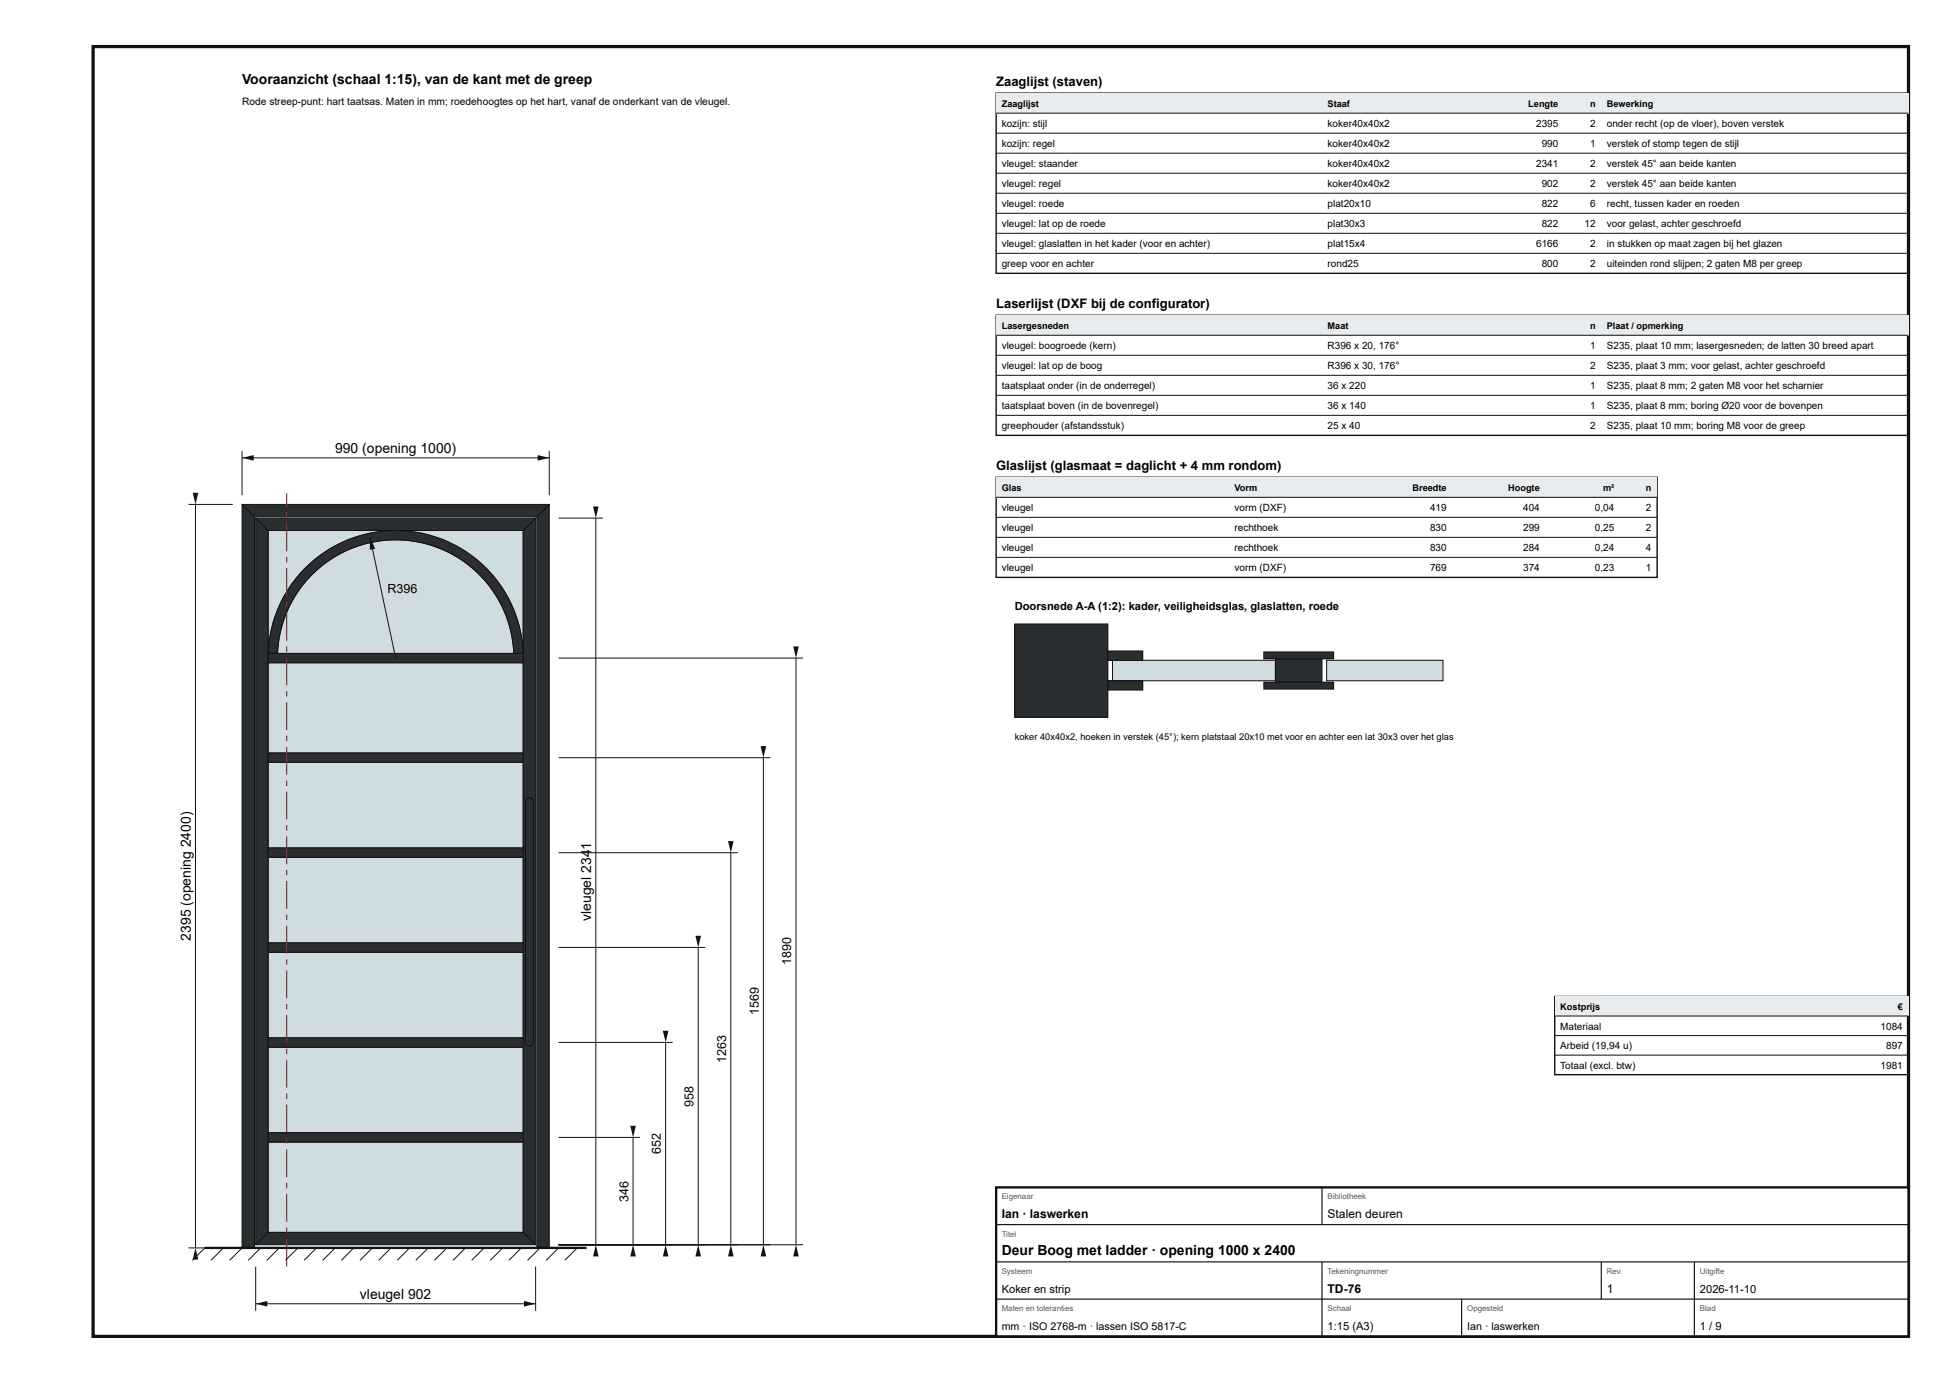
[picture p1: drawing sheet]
<svg xmlns="http://www.w3.org/2000/svg" width="420mm" height="297mm" viewBox="0 0 420 297" stroke-linecap="round" stroke-linejoin="round" font-family="sans-serif">
<defs><g id="words">
<g font-size="3">
<text x="52" y="18">Vooraanzicht (schaal 1:15), van de kant met de greep</text>
<text x="72" y="97.3">990 (opening 1000)</text>
<text x="127" y="182.5" transform="rotate(-90 127 182.5)">1</text>
<text x="127" y="197.8" transform="rotate(-90 127 197.8)">vleugel 234</text>
<text x="41" y="202" transform="rotate(-90 41 202)">2395 (opening 2400)</text>
<text x="215.2" y="269.6">Deur Boog met ladder · opening 1000 x 2400</text>
<text x="77.3" y="279">vleugel 902</text>
</g>
<g font-size="2.8">
<text x="214" y="18.5">Zaaglijst (staven)</text>
<text x="214" y="66.2">Laserlijst (DXF bij de configurator)</text>
<text x="214" y="101">Glaslijst (glasmaat = daglicht + 4 mm rondom)</text>
</g>
<g font-size="2.7">
<text x="83.3" y="127.4">R396</text>
<text x="170" y="207.3" transform="rotate(-90 170 207.3)">1890</text>
<text x="163" y="218" transform="rotate(-90 163 218)">1569</text>
<text x="156" y="228.2" transform="rotate(-90 156 228.2)">1263</text>
<text x="149" y="237.7" transform="rotate(-90 149 237.7)">958</text>
<text x="142" y="247.9" transform="rotate(-90 142 247.9)">652</text>
<text x="135" y="258.1" transform="rotate(-90 135 258.1)">346</text>
</g>
<g font-size="2.6">
<text x="215.2" y="261.6">Ian · laswerken</text>
<text x="285.2" y="261.6">Stalen deuren</text>
<text x="285.2" y="277.6">TD-76</text>
<text x="345.2" y="277.6">1</text>
</g>
<g font-size="2.4">
<text x="218" y="131">Doorsnede A-A (1:2): kader, veiligheidsglas, glaslatten, roede</text>
<text x="215.2" y="277.6">Koker en strip</text>
<text x="365.2" y="277.6">2026-11-10</text>
<text x="285.2" y="285.6">1:15 (A3)</text>
<text x="365.2" y="285.6">1 / 9</text>
</g>
<g font-size="2.3">
<text x="215.2" y="285.6">mm · ISO 2768-m · lassen ISO 5817-C</text>
<text x="315.2" y="285.6">Ian · laswerken</text>
</g>
<text font-size="2.2" x="52" y="22.5">Rode streep-punt: hart taatsas. Maten in mm; roedehoogtes op het hart, vanaf de onderkant van de vleugel.</text>
<g font-size="2.1">
<text x="215.2" y="27.3">kozijn: stijl</text>
<text x="285.2" y="27.3">koker40x40x2</text>
<text x="330" y="27.3">2395</text>
<text x="341.6" y="27.3">2</text>
<text x="345.2" y="27.3">onder recht (op de vloer), boven verstek</text>
<text x="215.2" y="31.6">kozijn: regel</text>
<text x="215.2" y="35.9">vleugel: staander</text>
<text x="285.2" y="31.6">koker40x40x2</text>
<text x="285.2" y="35.9">koker40x40x2</text>
<text x="330" y="35.9">2341</text>
<text x="331.2" y="31.6">990</text>
<text x="341.6" y="31.6">1</text>
<text x="341.6" y="35.9">2</text>
<text x="345.2" y="31.6">verstek of stomp tegen de stijl</text>
<text x="345.2" y="35.9">verstek 45° aan beide kanten</text>
<text x="215.2" y="40.2">vleugel: regel</text>
<text x="285.2" y="40.2">koker40x40x2</text>
<text x="331.2" y="40.2">902</text>
<text x="341.6" y="40.2">2</text>
<text x="345.2" y="40.2">verstek 45° aan beide kanten</text>
<text x="215.2" y="44.5">vleugel: roede</text>
<text x="285.2" y="44.5">plat20x10</text>
<text x="331.2" y="44.5">822</text>
<text x="341.6" y="44.5">6</text>
<text x="345.2" y="44.5">recht, tussen kader en roeden</text>
<text x="215.2" y="48.8">vleugel: lat op de roede</text>
<text x="215.2" y="53.1">vleugel: glaslatten in het kader (voor en achter)</text>
<text x="285.2" y="48.8">plat30x3</text>
<text x="285.2" y="53.1">plat15x4</text>
<text x="330" y="53.1">6166</text>
<text x="331.2" y="48.8">822</text>
<text x="340.4" y="48.8">12</text>
<text x="341.6" y="53.1">2</text>
<text x="345.2" y="48.8">voor gelast, achter geschroefd</text>
<text x="345.2" y="53.1">in stukken op maat zagen bij het glazen</text>
<text x="215.2" y="57.4">greep voor en achter</text>
<text x="285.2" y="57.4">rond25</text>
<text x="331.2" y="57.4">800</text>
<text x="341.6" y="57.4">2</text>
<text x="345.2" y="57.4">uiteinden rond slijpen; 2 gaten M8 per greep</text>
<text x="215.2" y="75">vleugel: boogroede (kern)</text>
<text x="285.2" y="75">R396 x 20, 176°</text>
<text x="341.6" y="75">1</text>
<text x="345.2" y="75">S235, plaat 10 mm; lasergesneden; de latten 30 breed apart</text>
<text x="215.2" y="79.3">vleugel: lat op de boog</text>
<text x="215.2" y="83.6">taatsplaat onder (in de onderregel)</text>
<text x="285.2" y="79.3">R396 x 30, 176°</text>
<text x="285.2" y="83.6">36 x 220</text>
<text x="341.6" y="79.3">2</text>
<text x="341.6" y="83.6">1</text>
<text x="345.2" y="79.3">S235, plaat 3 mm; voor gelast, achter geschroefd</text>
<text x="345.2" y="83.6">S235, plaat 8 mm; 2 gaten M8 voor het scharnier</text>
<text x="215.2" y="87.9">taatsplaat boven (in de bovenregel)</text>
<text x="285.2" y="87.9">36 x 140</text>
<text x="341.6" y="87.9">1</text>
<text x="345.2" y="87.9">S235, plaat 8 mm; boring Ø20 voor de bovenpen</text>
<text x="215.2" y="92.2">greephouder (afstandsstuk)</text>
<text x="285.2" y="92.2">25 x 40</text>
<text x="341.6" y="92.2">2</text>
<text x="345.2" y="92.2">S235, plaat 10 mm; boring M8 voor de greep</text>
<text x="215.2" y="109.8">vleugel</text>
<text x="265.2" y="109.8">vorm (DXF)</text>
<text x="307.2" y="109.8">419</text>
<text x="327.2" y="109.8">404</text>
<text x="342.6" y="109.8">0,04</text>
<text x="353.6" y="109.8">2</text>
<text x="215.2" y="114.1">vleugel</text>
<text x="215.2" y="118.4">vleugel</text>
<text x="265.2" y="114.1">rechthoek</text>
<text x="265.2" y="118.4">rechthoek</text>
<text x="307.2" y="114.1">830</text>
<text x="307.2" y="118.4">830</text>
<text x="327.2" y="114.1">299</text>
<text x="327.2" y="118.4">284</text>
<text x="342.6" y="114.1">0,25</text>
<text x="342.6" y="118.4">0,24</text>
<text x="353.6" y="114.1">2</text>
<text x="353.6" y="118.4">4</text>
<text x="215.2" y="122.7">vleugel</text>
<text x="265.2" y="122.7">vorm (DXF)</text>
<text x="307.2" y="122.7">769</text>
<text x="327.2" y="122.7">374</text>
<text x="342.6" y="122.7">0,23</text>
<text x="353.6" y="122.7">1</text>
<text x="335.2" y="221.1">Materiaal</text>
<text x="404" y="221.1">1084</text>
<text x="335.2" y="225.3">Arbeid (19,94 u)</text>
<text x="405.2" y="225.3">897</text>
<text x="335.2" y="229.5">Totaal (excl. btw)</text>
<text x="404" y="229.5">1981</text>
</g>
<g font-size="2">
<text x="215.2" y="23">Zaaglijst</text>
<text x="285.2" y="23">Staaf</text>
<text x="328.3" y="23">Lengte</text>
<text x="341.6" y="23">n</text>
<text x="345.2" y="23">Bewerking</text>
<text x="215.2" y="70.7">Lasergesneden</text>
<text x="285.2" y="70.7">Maat</text>
<text x="341.6" y="70.7">n</text>
<text x="345.2" y="70.7">Plaat / opmerking</text>
<text x="215.2" y="105.5">Glas</text>
<text x="265.2" y="105.5">Vorm</text>
<text x="303.4" y="105.5">Breedte</text>
<text x="324" y="105.5">Hoogte</text>
<text x="344.4" y="105.5">m²</text>
<text x="353.6" y="105.5">n</text>
<text x="218" y="159">koker 40x40x2, hoeken in verstek (45°); kern platstaal 20x10 met voor en achter een lat 30x3 over het glas</text>
<text x="335.2" y="216.9">Kostprijs</text>
<text x="407.7" y="216.9">€</text>
</g>
<g font-size="1.7" fill="#555">
<text x="215.2" y="257.6">Eigenaar</text>
<text x="285.2" y="257.6">Bibliotheek</text>
<text x="215.2" y="265.6">Titel</text>
<text x="215.2" y="273.6">Systeem</text>
<text x="285.2" y="273.6">Tekeningnummer</text>
<text x="345.2" y="273.6">Rev.</text>
<text x="365.2" y="273.6">Uitgifte</text>
<text x="215.2" y="281.6">Maten en toleranties</text>
<text x="285.2" y="281.6">Schaal</text>
<text x="315.2" y="281.6">Opgesteld</text>
<text x="365.2" y="281.6">Blad</text>
</g>
</g></defs>
<path d="M20 10h390v277h-390z" fill="none" stroke="#111" stroke-width=".7" stroke-linecap="butt"/>
<path d="M57.6 113.9h27.4a27.4 27.4 0 0 0-26.2 19.3l-.8 3.6-.4 3.5z" fill="#cfdde3"/>
<path d="M57.6 113.9h27.4a27.4 27.4 0 0 0-26.2 19.3l-.8 3.6-.4 3.5z" fill="none" stroke="#111" stroke-width=".21"/>
<path d="M85 113.9h27.4v26.4l-.4-3.8a26.8 26.8 0 0 0-3.1-8.5 27.4 27.4 0 0 0-23.9-14.1z" fill="#cfdde3"/>
<path d="M85 113.9h27.4v26.4l-.4-3.8a26.8 26.8 0 0 0-3.1-8.5 27.4 27.4 0 0 0-23.9-14.1z" fill="none" stroke="#111" stroke-width=".21"/>
<path d="M57.6 245.3h54.8v19.4h-54.8z" fill="#cfdde3"/>
<path d="M57.6 245.3h54.8v19.4h-54.8z" fill="none" stroke="#111" stroke-width=".21"/>
<path d="M57.6 224.9h54.8v18.4h-54.8z" fill="#cfdde3"/>
<path d="M57.6 224.9h54.8v18.4h-54.8z" fill="none" stroke="#111" stroke-width=".21"/>
<path d="M57.6 204.5h54.8v18.4h-54.8z" fill="#cfdde3"/>
<path d="M57.6 204.5h54.8v18.4h-54.8z" fill="none" stroke="#111" stroke-width=".21"/>
<path d="M57.6 184.1h54.8v18.4h-54.8z" fill="#cfdde3"/>
<path d="M57.6 184.1h54.8v18.4h-54.8z" fill="none" stroke="#111" stroke-width=".21"/>
<path d="M57.6 163.7h54.8v18.4h-54.8z" fill="#cfdde3"/>
<path d="M57.6 163.7h54.8v18.4h-54.8z" fill="none" stroke="#111" stroke-width=".21"/>
<path d="M57.6 142.3h54.8v19.4h-54.8z" fill="#cfdde3"/>
<path d="M57.6 142.3h54.8v19.4h-54.8z" fill="none" stroke="#111" stroke-width=".21"/>
<path d="M67 123.4a25.4 25.4 0 0 1 27.3-5.7 25.4 25.4 0 0 1 16.1 22.6h-50.8a25.3 25.3 0 0 1 7.4-16.9z" fill="#cfdde3"/>
<path d="M67 123.4a25.4 25.4 0 0 1 27.3-5.7 25.4 25.4 0 0 1 16.1 22.6h-50.8a25.3 25.3 0 0 1 7.4-16.9z" fill="none" stroke="#111" stroke-width=".21"/>
<path d="M52 108.3l2.7 2.7v157h-2.7z" fill="#2b2e31"/>
<path d="M52 108.3l2.7 2.7v157h-2.7z" fill="none" stroke="#111" stroke-width=".21"/>
<path d="M115.3 111l2.7-2.7v159.7h-2.7z" fill="#2b2e31"/>
<path d="M115.3 111l2.7-2.7v159.7h-2.7z" fill="none" stroke="#111" stroke-width=".21"/>
<path d="M52 108.3h66l-2.7 2.7h-60.6z" fill="#2b2e31"/>
<path d="M52 108.3h66l-2.7 2.7h-60.6z" fill="none" stroke="#111" stroke-width=".21"/>
<path d="M54.9 111.3l2.7 2.6v150.8l-2.7 2.6z" fill="#2b2e31"/>
<path d="M54.9 111.3l2.7 2.6v150.8l-2.7 2.6z" fill="none" stroke="#111" stroke-width=".21"/>
<path d="M112.4 113.9l2.7-2.6v156l-2.7-2.6z" fill="#2b2e31"/>
<path d="M112.4 113.9l2.7-2.6v156l-2.7-2.6z" fill="none" stroke="#111" stroke-width=".21"/>
<path d="M54.9 267.3l2.7-2.6h54.8l2.7 2.6z" fill="#2b2e31"/>
<path d="M54.9 267.3l2.7-2.6h54.8l2.7 2.6z" fill="none" stroke="#111" stroke-width=".21"/>
<path d="M54.9 111.3h60.2l-2.7 2.6h-54.8z" fill="#2b2e31"/>
<path d="M54.9 111.3h60.2l-2.7 2.6h-54.8z" fill="none" stroke="#111" stroke-width=".21"/>
<path d="M65.3 122.3a27.4 27.4 0 0 1 29.5-6.6 27.4 27.4 0 0 1 17.6 24.6l-2 .1a25.4 25.4 0 0 0-25.4-24.5 25.4 25.4 0 0 0-25.4 24.5l-2-.1a27.4 27.4 0 0 1 7.7-18z" fill="#2b2e31"/>
<path d="M65.3 122.3a27.4 27.4 0 0 1 29.5-6.6 27.4 27.4 0 0 1 17.6 24.6l-2 .1a25.4 25.4 0 0 0-25.4-24.5 25.4 25.4 0 0 0-25.4 24.5l-2-.1a27.4 27.4 0 0 1 7.7-18z" fill="none" stroke="#111" stroke-width=".21"/>
<path d="M57.6 140.3h54.8v2h-54.8z" fill="#2b2e31"/>
<path d="M57.6 140.3h54.8v2h-54.8z" fill="none" stroke="#111" stroke-width=".21"/>
<path d="M57.6 243.3h54.8v2h-54.8z" fill="#2b2e31"/>
<path d="M57.6 243.3h54.8v2h-54.8z" fill="none" stroke="#111" stroke-width=".21"/>
<path d="M57.6 222.9h54.8v2h-54.8z" fill="#2b2e31"/>
<path d="M57.6 222.9h54.8v2h-54.8z" fill="none" stroke="#111" stroke-width=".21"/>
<path d="M57.6 202.5h54.8v2h-54.8z" fill="#2b2e31"/>
<path d="M57.6 202.5h54.8v2h-54.8z" fill="none" stroke="#111" stroke-width=".21"/>
<path d="M57.6 182.1h54.8v2h-54.8z" fill="#2b2e31"/>
<path d="M57.6 182.1h54.8v2h-54.8z" fill="none" stroke="#111" stroke-width=".21"/>
<path d="M57.6 161.7h54.8v2h-54.8z" fill="#2b2e31"/>
<path d="M57.6 161.7h54.8v2h-54.8z" fill="none" stroke="#111" stroke-width=".21"/>
<path d="M61.5 266h.2v6h-.2zM61.5 263.6h.2v1.2h-.2zM61.5 256.4h.2v6h-.2zM61.5 254h.2v1.2h-.2zM61.5 246.8h.2v6h-.2zM61.5 244.4h.2v1.2h-.2zM61.5 237.2h.2v6h-.2zM61.5 234.8h.2v1.2h-.2zM61.5 227.6h.2v6h-.2zM61.5 225.2h.2v1.2h-.2zM61.5 218h.2v6h-.2zM61.5 215.6h.2v1.2h-.2zM61.5 208.4h.2v6h-.2zM61.5 206h.2v1.2h-.2zM61.5 198.8h.2v6h-.2zM61.5 196.4h.2v1.2h-.2zM61.5 189.2h.2v6h-.2zM61.5 186.8h.2v1.2h-.2zM61.5 179.6h.2v6h-.2zM61.5 177.2h.2v1.2h-.2zM61.5 170h.2v6h-.2zM61.5 167.6h.2v1.2h-.2zM61.5 160.4h.2v6h-.2zM61.5 158h.2v1.2h-.2zM61.5 150.8h.2v6h-.2zM61.5 148.4h.2v1.2h-.2zM61.5 141.2h.2v6h-.2zM61.5 138.8h.2v1.2h-.2zM61.5 131.6h.2v6h-.2zM61.5 129.2h.2v1.2h-.2zM61.5 122h.2v6h-.2zM61.5 119.6h.2v1.2h-.2zM61.5 112.4h.2v6h-.2zM61.5 110h.2v1.2h-.2zM61.5 105.9h.2v2.9h-.2z" fill="#b00"/>
<path d="M113.1 171.6a.84 .84 0 0 1 .9-.2 .84 .84 0 0 1 .6 .7v51.8a.84 .84 0 0 1-.9 .8 .84 .84 0 0 1-.8-.8v-51.8z" fill="#2b2e31"/>
<g fill="none" stroke="#111" stroke-width=".21">
<path d="M52 96.8v9.5M52 98.3h66M118 96.8v9.5M113.1 171.6a.84 .84 0 0 1 .9-.2 .84 .84 0 0 1 .6 .7v51.8a.84 .84 0 0 1-.9 .8 .84 .84 0 0 1-.8-.8v-51.8zM44 268l-2.7 2.7M48 268l-2.7 2.7M52 268l-2.7 2.7M56 268l-2.7 2.7M60 268l-2.7 2.7M64 268l-2.7 2.7M68 268l-2.7 2.7M72 268l-2.7 2.7"/>
<path d="M76 268l-2.7 2.7M80 268l-2.7 2.7M84 268l-2.7 2.7M88 268l-2.7 2.7M92 268l-2.7 2.7M96 268l-2.7 2.7M100 268l-2.7 2.7M104 268l-2.7 2.7M108 268l-2.7 2.7M112 268l-2.7 2.7M116 268l-2.7 2.7M120 268l-2.7 2.7"/>
<path d="M124 268l-2.7 2.7"/>
</g>
<path d="M44 268h82" fill="none" stroke="#111" stroke-width=".5"/>
<g fill="#111">
<path d="M52 98.3l2.5-.6v1.2z"/>
<path d="M115.5 97.7l2.5 .6-2.5 .6z"/>
</g>
<path d="M40.5 108.3h9.5M42 108.3v159.7M40.5 268h9.5" fill="none" stroke="#111" stroke-width=".21"/>
<g fill="#111">
<path d="M42 268l.6 2.5h-1.2z"/>
<path d="M41.4 105.8h1.2l-.6 2.5z"/>
</g>
<path d="M54.9 272v9.5M54.9 280h60.2M115.1 272v9.5" fill="none" stroke="#111" stroke-width=".21"/>
<g fill="#111">
<path d="M54.9 280l2.5-.6v1.2z"/>
<path d="M112.6 279.4l2.5 .6-2.5 .6z"/>
</g>
<path d="M120 111.3h9.5M128 111.3v156M120 267.3h9.5" fill="none" stroke="#111" stroke-width=".21"/>
<g fill="#111">
<path d="M128 267.3l.6 2.5h-1.2z"/>
<path d="M127.4 108.8h1.2l-.6 2.5z"/>
</g>
<path d="M120 244.3h17.5M136 244.3v23M120 267.3h17.5" fill="none" stroke="#111" stroke-width=".21"/>
<g fill="#111">
<path d="M136 267.3l.6 2.5h-1.2z"/>
<path d="M135.4 241.8h1.2l-.6 2.5z"/>
</g>
<path d="M120 223.9h24.5M143 223.9v43.4M120 267.3h24.5" fill="none" stroke="#111" stroke-width=".21"/>
<g fill="#111">
<path d="M143 267.3l.6 2.5h-1.2z"/>
<path d="M142.4 221.4h1.2l-.6 2.5z"/>
</g>
<path d="M120 203.5h31.5M150 203.5v63.8M120 267.3h31.5" fill="none" stroke="#111" stroke-width=".21"/>
<g fill="#111">
<path d="M150 267.3l.6 2.5h-1.2z"/>
<path d="M149.4 201h1.2l-.6 2.5z"/>
</g>
<path d="M120 183.1h38.5M157 183.1v84.2M120 267.3h38.5" fill="none" stroke="#111" stroke-width=".21"/>
<g fill="#111">
<path d="M157 267.3l.6 2.5h-1.2z"/>
<path d="M156.4 180.6h1.2l-.6 2.5z"/>
</g>
<path d="M120 162.7h45.5M164 162.7v104.6M120 267.3h45.5" fill="none" stroke="#111" stroke-width=".21"/>
<g fill="#111">
<path d="M164 267.3l.6 2.5h-1.2z"/>
<path d="M163.4 160.2h1.2l-.6 2.5z"/>
</g>
<path d="M120 141.3h52.5M171 141.3v126M120 267.3h52.5" fill="none" stroke="#111" stroke-width=".21"/>
<g fill="#111">
<path d="M171 267.3l.6 2.5h-1.2z"/>
<path d="M170.4 138.8h1.2l-.6 2.5z"/>
</g>
<path d="M79.5 115.5l5.5 25.8" fill="none" stroke="#111" stroke-width=".21"/>
<path d="M79.5 115.5l1.1 2.3-1.2 .3z" fill="#111"/>
<path d="M214 20h196v38.7h-196z" fill="none" stroke="#111" stroke-width=".3"/>
<path d="M214 20h196v4.3h-196z" fill="#e9ecee"/>
<path d="M214 24.3h196M214 28.6h196M214 32.9h196M214 37.2h196M214 41.5h196M214 45.8h196M214 50.1h196M214 54.4h196" fill="none" stroke="#111" stroke-width=".21"/>
<path d="M214 67.7h196v25.8h-196z" fill="none" stroke="#111" stroke-width=".3"/>
<path d="M214 67.7h196v4.3h-196z" fill="#e9ecee"/>
<path d="M214 72h196M214 76.3h196M214 80.6h196M214 84.9h196M214 89.2h196" fill="none" stroke="#111" stroke-width=".21"/>
<path d="M214 102.5h142v21.5h-142z" fill="none" stroke="#111" stroke-width=".3"/>
<path d="M214 102.5h142v4.3h-142z" fill="#e9ecee"/>
<path d="M214 106.8h142M214 111.1h142M214 115.4h142M214 119.7h142" fill="none" stroke="#111" stroke-width=".21"/>
<path d="M218 134h20v20h-20z" fill="#2b2e31"/>
<path d="M218 134h20v20h-20z" fill="none" stroke="#111" stroke-width=".21"/>
<path d="M239 141.8h35v4.4h-35z" fill="#cfdde3"/>
<path d="M239 141.8h35v4.4h-35z" fill="none" stroke="#111" stroke-width=".21"/>
<path d="M238 139.8h7.5v2h-7.5z" fill="#2b2e31"/>
<path d="M238 139.8h7.5v2h-7.5z" fill="none" stroke="#111" stroke-width=".21"/>
<path d="M238 146.2h7.5v2h-7.5z" fill="#2b2e31"/>
<path d="M238 146.2h7.5v2h-7.5z" fill="none" stroke="#111" stroke-width=".21"/>
<path d="M274 141.5h10v5h-10z" fill="#2b2e31"/>
<path d="M274 141.5h10v5h-10z" fill="none" stroke="#111" stroke-width=".21"/>
<path d="M271.5 140h15v1.5h-15z" fill="#2b2e31"/>
<path d="M271.5 140h15v1.5h-15z" fill="none" stroke="#111" stroke-width=".21"/>
<path d="M271.5 146.5h15v1.5h-15z" fill="#2b2e31"/>
<path d="M271.5 146.5h15v1.5h-15z" fill="none" stroke="#111" stroke-width=".21"/>
<path d="M285 141.8h25v4.4h-25z" fill="#cfdde3"/>
<path d="M285 141.8h25v4.4h-25z" fill="none" stroke="#111" stroke-width=".21"/>
<path d="M334 214h76v16.8h-76z" fill="none" stroke="#111" stroke-width=".3"/>
<path d="M334 214h76v4.2h-76z" fill="#e9ecee"/>
<path d="M334 218.2h76M334 222.4h76M334 226.6h76" fill="none" stroke="#111" stroke-width=".21"/>
<path d="M214 255h196v32h-196z" fill="#fff"/>
<path d="M214 255h196v32h-196z" fill="none" stroke="#111" stroke-width=".5"/>
<path d="M284 255v8M214 263h196M214 271h196M214 279h196M284 271v16M314 279v8M344 271v8M364 271v16" fill="none" stroke="#111" stroke-width=".25"/>
<use href="#words"/>
</svg>
